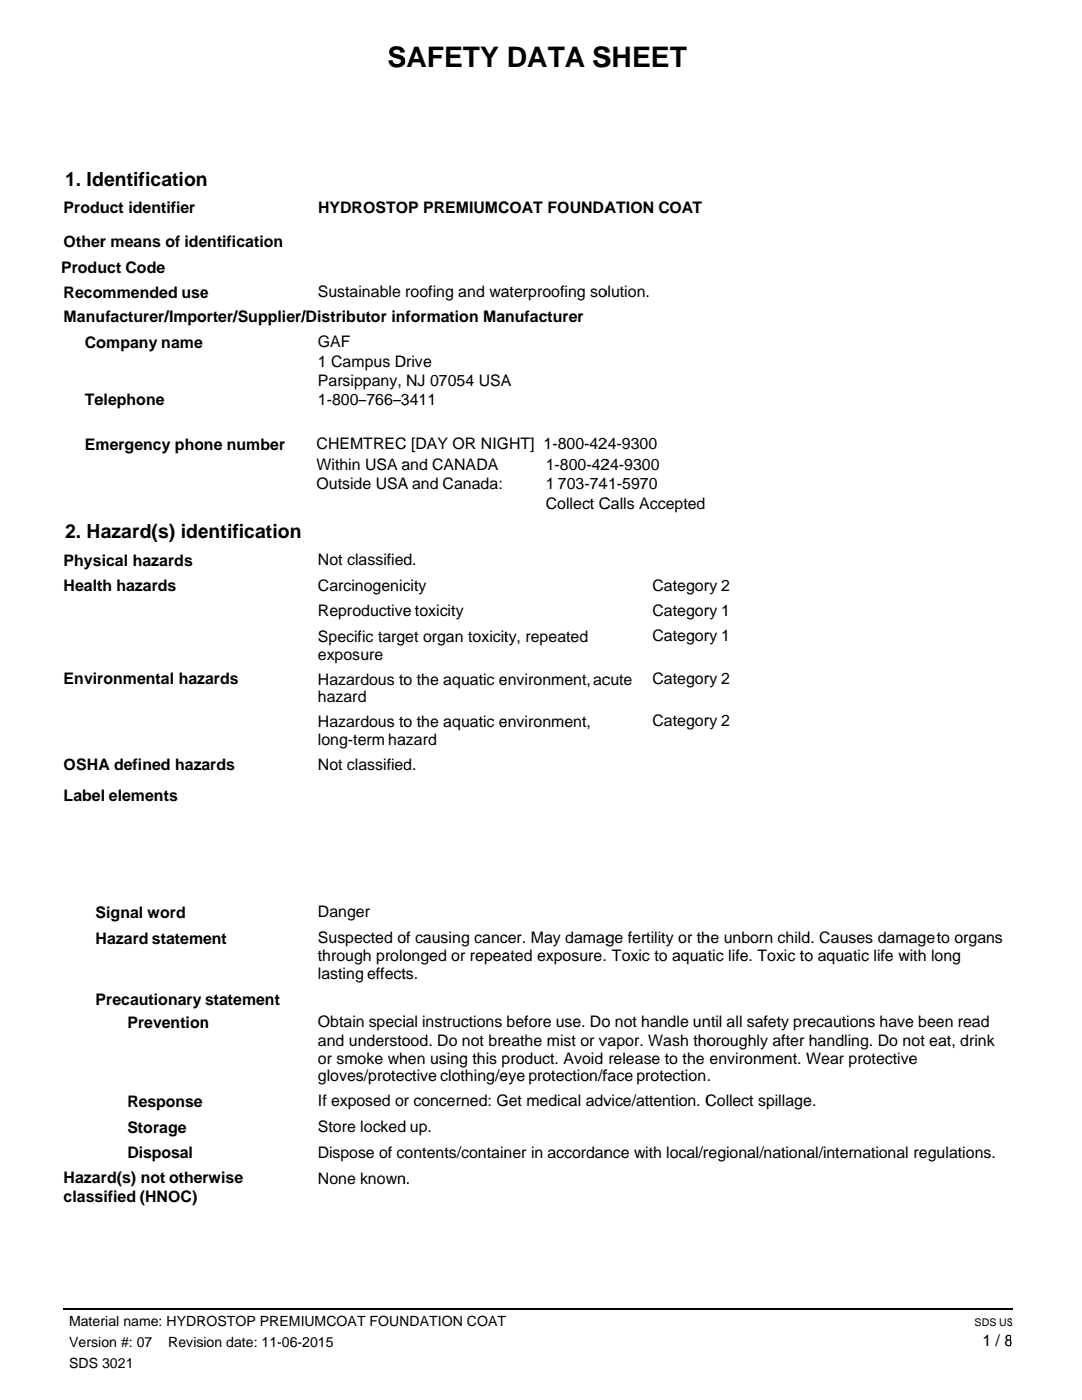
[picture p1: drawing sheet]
<svg xmlns="http://www.w3.org/2000/svg" width="216mm" height="279mm" viewBox="0 0 216 279" stroke-linecap="round" stroke-linejoin="round" font-family="sans-serif">
<defs><g id="words">
<g font-size="5.7">
<text x="77.3" y="13.3">SAFETY DATA S</text>
<text x="77.3" y="13.3">S</text>
<text x="118.3" y="13.3">SHEET</text>
</g>
<g font-size="3.9">
<text x="13" y="37.2">1. Id</text>
<text x="18.4" y="37.2">dentification</text>
<text x="39.1" y="37.2">n</text>
<text x="13" y="107.3">2. Hazard(s) identification</text>
<text x="39.5" y="107.3">e</text>
</g>
<g font-size="3.2">
<text x="12.7" y="42.5">Produ</text>
<text x="20" y="42.5">uct identifier</text>
<text x="63.5" y="42.5">HYDROSTO</text>
<text x="79" y="42.5">OP PREMIUMCOAT FOUNDATION COAT</text>
<text x="99.4" y="42.5">C</text>
<text x="120.7" y="42.5">A</text>
<text x="12.7" y="49.3">Otherr means of identification</text>
<text x="39.6" y="49.3">e</text>
<text x="12.2" y="54.5">Produ</text>
<text x="12.7" y="59.4">Reco</text>
<text x="18.5" y="59.4">ommended use</text>
<text x="19.5" y="54.5">uct Code</text>
<text x="39.9" y="59.4">e</text>
<text x="63.4" y="59.2">Sustainable roofing and waterproofing so</text>
<text x="99.9" y="59.2">a</text>
<text x="119.5" y="59.2">olution.</text>
<text x="12.7" y="64.3">Manu</text>
<text x="19.1" y="64.3">ufacturer/Importer/Supplier//Distributor information Manufacturer</text>
<text x="39.4" y="64.3">o</text>
<text x="16.9" y="69.5">Co</text>
<text x="19.2" y="69.5">ompany name</text>
<text x="63.4" y="69.3">GAF</text>
<text x="63.4" y="73.3">1 Campus Drive</text>
<text x="63.4" y="77">Parsippany, NJ 07054 USA</text>
<text x="78.8" y="73.3">D</text>
<text x="99.9" y="77">A</text>
<text x="16.9" y="80.9">Te</text>
<text x="18.9" y="80.9">elephone</text>
<text x="63.4" y="80.9">1-800–766–3411</text>
<text x="80" y="80.9">3</text>
<text x="16.9" y="89.9">Em</text>
<text x="19.1" y="89.9">mergency phone number</text>
<text x="38.8" y="89.9">o</text>
<text x="63.2" y="89.7">CHEMTREC</text>
<text x="78.9" y="89.7">C [DAY OR NIG</text>
<text x="99.1" y="89.7">GHT] 1-800-42</text>
<text x="119.5" y="89.7">24-9300</text>
<text x="63.2" y="93.8">Within USA and CANADA</text>
<text x="80.1" y="93.8">a</text>
<text x="108.9" y="93.8">1-800-42</text>
<text x="120" y="93.8">24-9300</text>
<text x="63.2" y="97.7">Outside USA</text>
<text x="79.4" y="97.7">A and Canada:</text>
<text x="108.9" y="97.7">1 703-74</text>
<text x="108.9" y="101.5">Collect C</text>
<text x="119.6" y="97.7">41-5970</text>
<text x="119.6" y="101.5">Calls Accepted</text>
<text x="12.7" y="112.9">Physical hazards</text>
<text x="63.4" y="112.8">Not classified.</text>
<text x="80.5" y="112.8">d</text>
<text x="12.7" y="118">Healtth hazards</text>
<text x="63.4" y="117.9">Carcinogenic</text>
<text x="80.3" y="117.9">city</text>
<text x="130.2" y="117.9">Categorry 2</text>
<text x="63.4" y="123">Reproductive</text>
<text x="80.4" y="123">e toxicity</text>
<text x="130.2" y="123">Categorry 1</text>
<text x="63.4" y="128.1">Specific target organ toxicitty, repeated</text>
<text x="63.4" y="131.7">exposure</text>
<text x="130.2" y="127.9">Categorry 1</text>
<text x="12.7" y="136.5">Envirronmental hazards</text>
<text x="39.4" y="136.5">z</text>
<text x="63.4" y="136.6">Hazardous to</text>
<text x="80.5" y="136.6">o the aquatic e</text>
<text x="99.6" y="136.6">environment, ac</text>
<text x="120.2" y="136.6">cute</text>
<text x="130.2" y="136.4">Categorry 2</text>
<text x="63.4" y="140.2">hazard</text>
<text x="63.4" y="145.1">Hazardous to</text>
<text x="63.4" y="148.7">long-term hazard</text>
<text x="79.2" y="148.7">a</text>
<text x="80.5" y="145.1">o the aquatic e</text>
<text x="99.6" y="145.1">environment,</text>
<text x="130.2" y="144.9">Categorry 2</text>
<text x="12.7" y="153.6">OSHA</text>
<text x="19.6" y="153.6">A defined hazards</text>
<text x="63.4" y="153.6">Not classified.</text>
<text x="80.5" y="153.6">d</text>
<text x="12.7" y="159.9">Label elements</text>
<text x="19" y="183.2">S</text>
<text x="19.1" y="183.2">Signal word</text>
<text x="63.4" y="183">Danger</text>
<text x="19" y="188.3">H</text>
<text x="19.1" y="188.3">Hazard statement</text>
<text x="63.4" y="188.2">Suspected of causing cancer. May damag</text>
<text x="63.4" y="191.9">through prolonged or repeated exposure. Toxic to aquatic life. Toxic to</text>
<text x="79.3" y="188.2">o</text>
<text x="80.4" y="191.9">o</text>
<text x="99.8" y="188.2">c</text>
<text x="100.1" y="191.9">a</text>
<text x="120.9" y="188.2">ge fertility or th</text>
<text x="140" y="188.2">he unborn child</text>
<text x="160" y="188.2">d. Causes dama</text>
<text x="160.5" y="191.9">o aquatic life with long</text>
<text x="181.3" y="188.2">age to organs</text>
<text x="63.4" y="195.4">lasting effectts.</text>
<text x="19" y="200.5">P</text>
<text x="19.1" y="200.5">Precautionary statement</text>
<text x="25.4" y="205.2">Prevention</text>
<text x="39.9" y="205.2">n</text>
<text x="63.4" y="205">Obtain speciial instructions before use. Do</text>
<text x="63.4" y="208.7">and understood. Do not bre</text>
<text x="80.2" y="208.7">o</text>
<text x="100.3" y="208.7">eathe mist or v</text>
<text x="119.6" y="208.7">vapor. Wash tho</text>
<text x="120.1" y="205">o not handle un</text>
<text x="140.1" y="205">ntil all safety pre</text>
<text x="141.1" y="208.7">oroughly after handling. Do n</text>
<text x="161.1" y="205">ecautions have</text>
<text x="180.1" y="208.7">not eat, drink</text>
<text x="180.6" y="205">e been read</text>
<text x="63.4" y="212.3">or smoke wh</text>
<text x="63.4" y="215.8">gloves/protective clothing/e</text>
<text x="79.7" y="212.3">hen using this product. Avoid release to the environment. W</text>
<text x="99.7" y="215.8">eye protection/fface protection.</text>
<text x="100.1" y="212.3">p</text>
<text x="160.9" y="212.3">Wear protective</text>
<text x="181.3" y="212.3">e</text>
<text x="25.4" y="220.8">Response</text>
<text x="63.4" y="220.7">If exposed or concerned: G</text>
<text x="99.1" y="220.7">Get medical adv</text>
<text x="120.5" y="220.7">vice/attention. C</text>
<text x="140.8" y="220.7">Collect spillage</text>
<text x="160.3" y="220.7">e.</text>
<text x="25.4" y="226">Storage</text>
<text x="63.4" y="225.8">Store locked</text>
<text x="79.3" y="225.8">d up.</text>
<text x="25.4" y="231.2">Disposal</text>
<text x="63.4" y="231">Dispose of contents/container in accordan</text>
<text x="100.5" y="231">n</text>
<text x="120.6" y="231">nce with local/rregional/national/international regulations.</text>
<text x="161" y="231">a</text>
<text x="12.7" y="236.1">Hazard(s) not otherwise</text>
<text x="12.7" y="239.9">class</text>
<text x="18.9" y="239.9">sified (HNOC)</text>
<text x="63.4" y="236.2">None known.</text>
<text x="79.2" y="236.2">n</text>
<text x="196" y="268.7">1 / 8</text>
<text x="200.4" y="268.7">8</text>
</g>
<g font-size="2.8">
<text x="13.8" y="264.6">Material name: HYDR</text>
<text x="13.8" y="268.9">Version #: 07</text>
<text x="33.6" y="268.9">Revision date: 11-06-2</text>
<text x="39.2" y="264.6">ROSTOP PREMIUMCOAT FOUN</text>
<text x="39.2" y="268.9">s</text>
<text x="60.3" y="268.9">2015</text>
<text x="79.7" y="264.6">NDATION COAT</text>
<text x="99.3" y="264.6">T</text>
<text x="13.8" y="273.1">SDS 3021</text>
</g>
<g font-size="2.1">
<text x="194.5" y="264.7">SDS US</text>
<text x="200.9" y="264.7">S</text>
</g>
</g></defs>
<path d="M12.7 261.3h189" fill="none" stroke="#000" stroke-width=".25"/>
<path d="M201.7 261.2h.4v.2h-.4z" fill="#000"/>
<use href="#words"/>
</svg>
